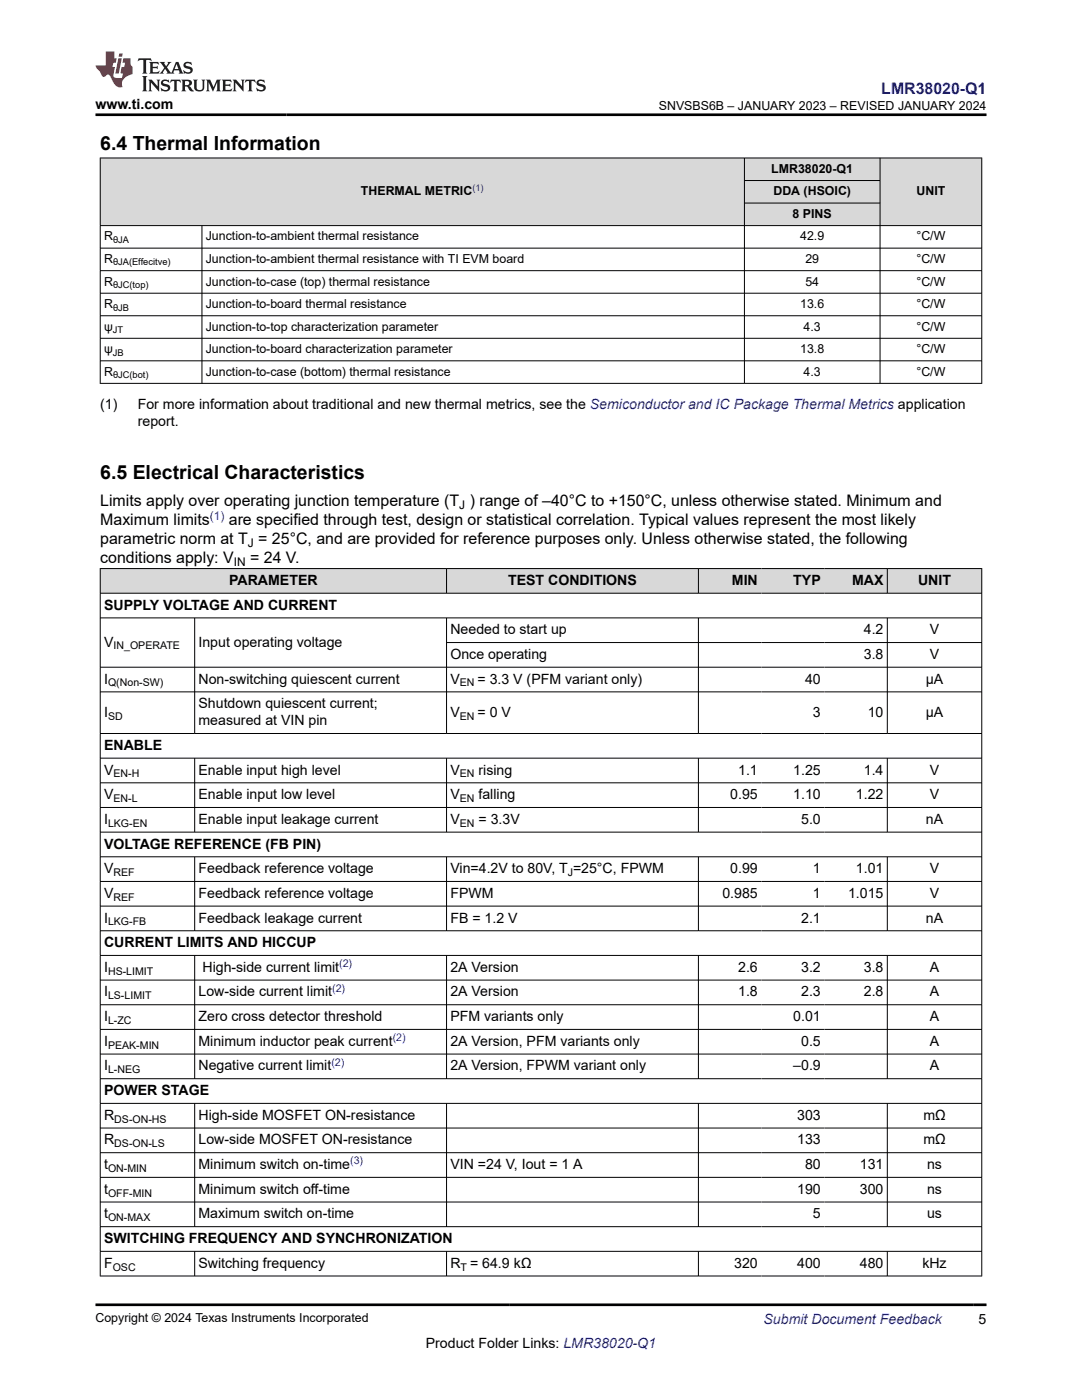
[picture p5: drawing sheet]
<svg xmlns="http://www.w3.org/2000/svg" width="216mm" height="279mm" viewBox="0 0 216 279" stroke-linecap="round" stroke-linejoin="round" font-family="sans-serif">
<defs><g id="words">
<g font-size="3.9">
<text x="20" y="29.9">6.4 Thermal Information</text>
<text x="20" y="95.5">6.5 Electrical Characteristics</text>
</g>
<text font-size="3.2" fill="#00f" x="175.9" y="18.7">LMR38020-Q1</text>
<g font-size="3.2">
<text x="20" y="101">Limits apply over operating junction temperature (T ) range of –40°C to +150°C, unless otherwise stated. Minimum and</text>
<text x="20" y="104.8">Maximum limits</text>
<text x="45.7" y="104.8">are specified through test, design or statistical correlation. Typical values represent the most likely</text>
<text x="20" y="108.6">parametric norm at T = 25°C, and are provided for reference purposes only. Unless otherwise stated, the following</text>
<text x="20" y="112.4">conditions apply: V</text>
<text x="49.9" y="112.4">= 24 V.</text>
</g>
<g font-size="2.8">
<text x="19" y="21.8">www.ti.com</text>
<text x="20" y="81.7">(1)</text>
<text x="27.5" y="81.7">For more information about traditional and new thermal metrics, see the Semiconductor and IC Package Thermal Metrics application</text>
<text x="27.5" y="85">report.</text>
<text x="45.7" y="116.7">PARAMETER</text>
<text x="101.4" y="116.7">TEST CONDITIONS</text>
<text x="146" y="116.7">MIN</text>
<text x="158.3" y="116.7">TYP</text>
<text x="170" y="116.7">MAX</text>
<text x="183.2" y="116.7">UNIT</text>
<text x="20.8" y="121.7">SUPPLY VOLTAGE AND CURRENT</text>
<text x="20.8" y="129">V</text>
<text x="39.6" y="129">Input operating voltage</text>
<text x="89.9" y="126.6">Needed to start up</text>
<text x="89.9" y="131.5">Once operating</text>
<text x="172.4" y="126.6">4.2</text>
<text x="172.4" y="131.5">3.8</text>
<text x="185.5" y="126.6">V</text>
<text x="185.5" y="131.5">V</text>
<text x="20.8" y="136.4">I</text>
<text x="39.6" y="136.4">Non-switching quiescent current</text>
<text x="89.9" y="136.4">V</text>
<text x="95.3" y="136.4">= 3.3 V (PFM variant only)</text>
<text x="160.6" y="136.4">40</text>
<text x="184.7" y="136.4">µA</text>
<text x="20.8" y="143">I</text>
<text x="39.6" y="141.4">Shutdown quiescent current;</text>
<text x="89.9" y="143">V</text>
<text x="95.3" y="143">= 0 V</text>
<text x="162.2" y="143">3</text>
<text x="173.1" y="143">10</text>
<text x="184.7" y="143">µA</text>
<text x="20.8" y="149.7">ENABLE</text>
<text x="39.6" y="144.7">measured at VIN pin</text>
<text x="20.8" y="154.6">V</text>
<text x="39.6" y="154.6">Enable input high level</text>
<text x="89.9" y="154.6">V</text>
<text x="95.5" y="154.6">rising</text>
<text x="147.3" y="154.6">1.1</text>
<text x="158.3" y="154.6">1.25</text>
<text x="172.4" y="154.6">1.4</text>
<text x="185.5" y="154.6">V</text>
<text x="20.8" y="159.5">V</text>
<text x="39.6" y="159.5">Enable input low level</text>
<text x="89.9" y="159.5">V</text>
<text x="95.5" y="159.5">falling</text>
<text x="145.7" y="159.5">0.95</text>
<text x="158.3" y="159.5">1.10</text>
<text x="170.8" y="159.5">1.22</text>
<text x="185.5" y="159.5">V</text>
<text x="20.8" y="164.4">I</text>
<text x="39.6" y="164.4">Enable input leakage current</text>
<text x="89.9" y="164.4">V</text>
<text x="95.5" y="164.4">= 3.3V</text>
<text x="159.9" y="164.4">5.0</text>
<text x="184.7" y="164.4">nA</text>
<text x="20.8" y="169.3">VOLTAGE REFERENCE (FB PIN)</text>
<text x="20.8" y="174.3">V</text>
<text x="20.8" y="179.2">V</text>
<text x="39.6" y="174.3">Feedback reference voltage</text>
<text x="39.6" y="179.2">Feedback reference voltage</text>
<text x="89.9" y="174.3">Vin=4.2V to 80V, T =25°C, FPWM</text>
<text x="89.9" y="179.2">FPWM</text>
<text x="144.2" y="179.2">0.985</text>
<text x="145.7" y="174.3">0.99</text>
<text x="162.2" y="174.3">1</text>
<text x="162.2" y="179.2">1</text>
<text x="169.2" y="179.2">1.015</text>
<text x="170.8" y="174.3">1.01</text>
<text x="185.5" y="174.3">V</text>
<text x="185.5" y="179.2">V</text>
<text x="20.8" y="184.1">I</text>
<text x="39.6" y="184.1">Feedback leakage current</text>
<text x="89.9" y="184.1">FB = 1.2 V</text>
<text x="159.9" y="184.1">2.1</text>
<text x="184.7" y="184.1">nA</text>
<text x="20.8" y="189">CURRENT LIMITS AND HICCUP</text>
<text x="20.8" y="194">I</text>
<text x="40.4" y="194">High-side current limit</text>
<text x="89.9" y="194">2A Version</text>
<text x="147.3" y="194">2.6</text>
<text x="159.9" y="194">3.2</text>
<text x="172.4" y="194">3.8</text>
<text x="185.5" y="194">A</text>
<text x="20.8" y="198.9">I</text>
<text x="20.8" y="203.8">I</text>
<text x="39.6" y="198.9">Low-side current limit</text>
<text x="39.6" y="203.8">Zero cross detector threshold</text>
<text x="89.9" y="198.9">2A Version</text>
<text x="89.9" y="203.8">PFM variants only</text>
<text x="147.3" y="198.9">1.8</text>
<text x="158.3" y="203.8">0.01</text>
<text x="159.9" y="198.9">2.3</text>
<text x="172.4" y="198.9">2.8</text>
<text x="185.5" y="198.9">A</text>
<text x="185.5" y="203.8">A</text>
<text x="20.8" y="208.7">I</text>
<text x="39.6" y="208.7">Minimum inductor peak current</text>
<text x="89.9" y="208.7">2A Version, PFM variants only</text>
<text x="159.9" y="208.7">0.5</text>
<text x="185.5" y="208.7">A</text>
<text x="20.8" y="213.6">I</text>
<text x="39.6" y="213.6">Negative current limit</text>
<text x="89.9" y="213.6">2A Version, FPWM variant only</text>
<text x="158.3" y="213.6">–0.9</text>
<text x="185.5" y="213.6">A</text>
<text x="20.8" y="218.6">POWER STAGE</text>
<text x="20.8" y="223.5">R</text>
<text x="39.6" y="223.5">High-side MOSFET ON-resistance</text>
<text x="159.1" y="223.5">303</text>
<text x="184.2" y="223.5">mΩ</text>
<text x="20.8" y="228.4">R</text>
<text x="20.8" y="233.3">t</text>
<text x="39.6" y="228.4">Low-side MOSFET ON-resistance</text>
<text x="39.6" y="233.3">Minimum switch on-time</text>
<text x="89.9" y="233.3">VIN =24 V, Iout = 1 A</text>
<text x="159.1" y="228.4">133</text>
<text x="160.6" y="233.3">80</text>
<text x="171.6" y="233.3">131</text>
<text x="184.2" y="228.4">mΩ</text>
<text x="185" y="233.3">ns</text>
<text x="20.8" y="238.2">t</text>
<text x="39.6" y="238.2">Minimum switch off-time</text>
<text x="159.1" y="238.2">190</text>
<text x="171.6" y="238.2">300</text>
<text x="185" y="238.2">ns</text>
<text x="20.8" y="243.2">t</text>
<text x="39.6" y="243.2">Maximum switch on-time</text>
<text x="162.2" y="243.2">5</text>
<text x="185" y="243.2">us</text>
<text x="20.8" y="248.1">SWITCHING FREQUENCY AND SYNCHRONIZATION</text>
<text x="20.8" y="253">F</text>
<text x="39.6" y="253">Switching frequency</text>
<text x="89.9" y="253">R = 64.9 kΩ</text>
<text x="146.5" y="253">320</text>
<text x="159.1" y="253">400</text>
<text x="171.6" y="253">480</text>
<text x="184" y="253">kHz</text>
<text x="85" y="269">Product Folder Links: LMR38020-Q1</text>
<text x="195.3" y="264.2">5</text>
</g>
<text font-size="2.8" fill="#00f" x="152.4" y="264.2">Submit Document Feedback</text>
<g font-size="2.5">
<text x="131.5" y="21.9">SNVSBS6B – JANUARY 2023 – REVISED JANUARY 2024</text>
<text x="153.9" y="34.5">LMR38020-Q1</text>
<text x="72" y="39">THERMAL METRIC</text>
<text x="154.3" y="39">DDA (HSOIC)</text>
<text x="182.9" y="39">UNIT</text>
<text x="20.8" y="48">R</text>
<text x="41.1" y="48">Junction-to-ambient thermal resistance</text>
<text x="158.2" y="43.5">8 PINS</text>
<text x="159.7" y="48">42.9</text>
<text x="182.9" y="48">°C/W</text>
<text x="20.8" y="52.5">R</text>
<text x="41.1" y="52.5">Junction-to-ambient thermal resistance with TI EVM board</text>
<text x="160.7" y="52.5">29</text>
<text x="182.9" y="52.5">°C/W</text>
<text x="20.8" y="57">R</text>
<text x="41.1" y="57">Junction-to-case (top) thermal resistance</text>
<text x="160.7" y="57">54</text>
<text x="182.9" y="57">°C/W</text>
<text x="20.8" y="61.5">R</text>
<text x="20.8" y="66">ψ</text>
<text x="41.1" y="61.5">Junction-to-board thermal resistance</text>
<text x="41.1" y="66">Junction-to-top characterization parameter</text>
<text x="159.7" y="61.5">13.6</text>
<text x="160.4" y="66">4.3</text>
<text x="182.9" y="61.5">°C/W</text>
<text x="182.9" y="66">°C/W</text>
<text x="20.8" y="70.5">ψ</text>
<text x="41.1" y="70.5">Junction-to-board characterization parameter</text>
<text x="159.7" y="70.5">13.8</text>
<text x="182.9" y="70.5">°C/W</text>
<text x="20.8" y="75">R</text>
<text x="41.1" y="75">Junction-to-case (bottom) thermal resistance</text>
<text x="160.4" y="75">4.3</text>
<text x="182.9" y="75">°C/W</text>
<text x="19" y="263.9">Copyright © 2024 Texas Instruments Incorporated</text>
</g>
<g font-size="2.4">
<text x="91.6" y="101.6">J</text>
<text x="46.7" y="113.1">IN</text>
<text x="49.5" y="109.2">J</text>
</g>
<text font-size="2.4" fill="#00f" x="41.9" y="103.7">(1)</text>
<g font-size="2.1">
<text x="22.6" y="129.6">IN_OPERATE</text>
<text x="21.6" y="137">Q(Non-SW)</text>
<text x="91.8" y="137">EN</text>
<text x="21.6" y="143.6">SD</text>
<text x="91.8" y="143.6">EN</text>
<text x="22.6" y="155.1">EN-H</text>
<text x="91.8" y="155.1">EN</text>
<text x="22.6" y="160.1">EN-L</text>
<text x="91.8" y="160.1">EN</text>
<text x="21.6" y="165">LKG-EN</text>
<text x="91.8" y="165">EN</text>
<text x="22.6" y="174.8">REF</text>
<text x="22.6" y="179.8">REF</text>
<text x="113.3" y="174.8">J</text>
<text x="21.6" y="184.7">LKG-FB</text>
<text x="21.6" y="194.5">HS-LIMIT</text>
<text x="21.6" y="199.4">LS-LIMIT</text>
<text x="21.6" y="204.4">L-ZC</text>
<text x="21.6" y="209.3">PEAK-MIN</text>
<text x="21.6" y="214.2">L-NEG</text>
<text x="22.8" y="224">DS-ON-HS</text>
<text x="21.6" y="233.9">ON-MIN</text>
<text x="22.8" y="229">DS-ON-LS</text>
<text x="21.6" y="238.8">OFF-MIN</text>
<text x="21.6" y="243.7">ON-MAX</text>
<text x="22.5" y="253.6">OSC</text>
<text x="91.9" y="253.6">T</text>
</g>
<g font-size="2.1" fill="#00f">
<text x="66.3" y="197.9">(2)</text>
<text x="67.7" y="193">(2)</text>
<text x="78.4" y="207.8">(2)</text>
<text x="66.1" y="212.7">(2)</text>
<text x="69.9" y="232.4">(3)</text>
</g>
<text font-size="1.9" fill="#00f" x="94.3" y="38.2">(1)</text>
<g font-size="1.9">
<text x="22.6" y="48.5">θJA</text>
<text x="22.6" y="53">θJA(Effecitve)</text>
<text x="22.6" y="57.5">θJC(top)</text>
<text x="22.6" y="62">θJB</text>
<text x="22.5" y="66.5">JT</text>
<text x="22.5" y="71">JB</text>
<text x="22.6" y="75.5">θJC(bot)</text>
</g>
</g></defs>
<g fill="#d8d8d8">
<path d="M20 31.5h175.9v4.5h-175.9z" fill-rule="evenodd"/>
<path d="M20.1 31.6h128.4v13.4h-128.4z" fill-rule="evenodd"/>
<path d="M148.6 31.6h26.9v4.4h-26.9z" fill-rule="evenodd"/>
<path d="M175.7 31.6h20.1v13.4h-20.1z" fill-rule="evenodd"/>
<path d="M148.6 36.1h26.9v4.4h-26.9z" fill-rule="evenodd"/>
<path d="M148.6 40.6h26.9v4.4h-26.9z" fill-rule="evenodd"/>
</g>
<g fill="none" stroke="#000" stroke-width=".2">
<path d="M19.9 31.5h176.1M20 31.5v45.1M148.5 31.5v45.1M148.5 36h27.2M175.6 31.5v45.1M195.9 31.5v45.1M19.9 45h176.1M19.9 49.5h176.1M19.9 54h176.1M19.9 58.5h176.1M40.3 45v31.6M148.5 40.5h27.2"/>
<path d="M19.9 63h176.1M19.9 67.5h176.1M19.9 72h176.1M19.9 76.5h176.1"/>
</g>
<g fill="#d8d8d8">
<path d="M20 113.5h175.9v4.9h-175.9z" fill-rule="evenodd"/>
<path d="M20.1 113.5h68.9v4.8h-68.9z" fill-rule="evenodd"/>
<path d="M89.2 113.5h50.1v4.8h-50.1z" fill-rule="evenodd"/>
<path d="M139.4 113.5h12.5v4.8h-12.5z" fill-rule="evenodd"/>
<path d="M151.9 113.5h12.6v4.8h-12.6z" fill-rule="evenodd"/>
<path d="M164.5 113.5h12.5v4.8h-12.5z" fill-rule="evenodd"/>
<path d="M177.1 113.5h18.7v4.8h-18.7z" fill-rule="evenodd"/>
</g>
<g fill="none" stroke="#000" stroke-width=".2">
<path d="M19.9 113.5h176.1M19.9 118.4h176.1M20 113.4v141.3M89.1 113.4v5.1M139.4 113.4v5.1M177.1 113.4v5.1M195.9 113.4v141.3M19.9 123.3h176.1M19.9 138.1h176.1M38.8 123.3v23.1M89.1 123.3v23.1M89.1 128.2h106.9"/>
<path d="M139.4 123.3v23.1M177.1 123.3v23.1M196 133.2h-176.1M19.9 146.4h176.1M19.9 151.3h176.1M19.9 156.2h176.1M38.8 151.3v14.8M89.1 151.3v14.8M139.4 151.3v14.8M177.1 151.3v14.8M19.9 161.1h176.1M19.9 166.1h176.1"/>
<path d="M19.9 171h176.1M19.9 175.9h176.1M38.8 171v14.8M89.1 171v14.8M139.4 171v14.8M177.1 171v14.8M19.9 180.8h176.1M19.9 185.8h176.1M19.9 190.7h176.1M19.9 195.6h176.1M38.8 190.7v24.6M89.1 190.7v24.6"/>
<path d="M139.4 190.7v24.6M177.1 190.7v24.6M19.9 200.5h176.1M19.9 205.4h176.1M19.9 210.4h176.1M19.9 215.3h176.1M19.9 220.2h176.1M19.9 225.1h176.1M19.9 230h176.1M19.9 235h176.1M19.9 239.9h176.1M38.8 220.2v24.7"/>
<path d="M89.1 220.2v24.7M139.4 220.2v24.7M177.1 220.2v24.7M19.9 244.8h176.1M19.9 249.7h176.1M19.9 254.7h176.1M38.8 249.7v5M89.1 249.7v5M139.4 249.7v5M177.1 249.7v5"/>
</g>
<path d="M27.7 11.6l-.2 .6 .5-.2h.6v.1v2.2l-.2 .4h1l-.2-.4v-2.2v-.1h.5l.5 .2-.1-.6zM29.8 12.4l.2 .3v1.6l-.2 .4h1.9l.1-.6a1.08 1.08 0 0 1-1.3 .2v-.7h.6l.4 .2v-.7l-.4 .2h-.6v-.5l.2-.2a1 1 0 0 1 1 .3l-.1-.5zM31.8 12.4l1 1.1-1 1.2h.9l-.2-.2 .4-.8 .5 .8-.2 .2h1.6l-.2-.2 .1-.5h1l.1 .5-.1 .2h.9l-.2-.4-.8-1.9h-.5l-1 2.1-.8-1.1 .9-1h-.8l.2 .2-.5 .6-.3-.6 .1-.2zM35.2 12.8l.4 1h-.8zM36.8 12.5a.65 .65 0 0 0-.2 .7 .65 .65 0 0 0 .6 .5l.7 .1 .1 .3a.79 .79 0 0 1-.7 .4 .79 .79 0 0 1-.7-.5l.1 .7 .2-.1a.93 .93 0 0 0 1.1 0 .93 .93 0 0 0 .4-.9 1.46 1.46 0 0 0-1.2-.6l-.1-.3a1.09 1.09 0 0 1 1.2 .2l-.2-.6-.1 .1-.6-.2zM28.4 15.2l.2 .4v2.2l-.2 .4h1l-.2-.4v-2.2l.2-.4zM29.6 15.9l.2 .4v1.5l-.2 .4h.8l-.3-.4v-1.3l1.7 1.8v-2l.2-.4h-.8l.2 .2 .1 1.1-1.2-1.3zM32.3 16a.65 .65 0 0 0-.2 .8 .65 .65 0 0 0 .7 .4l.6 .2 .1 .2a.79 .79 0 0 1-.7 .4 .79 .79 0 0 1-.7-.5l.1 .7 .2-.1a.93 .93 0 0 0 1.1 .1 .93 .93 0 0 0 .4-1 1.46 1.46 0 0 0-1.2-.5l-.1-.4a1.09 1.09 0 0 1 1.2 .2l-.2-.6-.1 .1-.6-.1zM34.1 15.9l-.1 .6a.63 .63 0 0 1 .7-.3l.1 1.6-.3 .4h1l-.2-.4v-1.6a.66 .66 0 0 1 .8 .3l-.1-.6zM36.2 15.9l.2 .4v1.5l-.2 .4h.9l-.2-.2v-.7h.5l.1 .2a.79 .79 0 0 0 1.2 .6l-1-.9a.61 .61 0 0 0 .6-.6 .61 .61 0 0 0-.5-.7zM36.9 16.2h.2a.47 .47 0 0 1 .5 .1 .47 .47 0 0 1 .1 .5l-.2 .1-.6 .1zM38.5 15.9l.2 .2a2.27 2.27 0 0 0 .4 2 1.04 1.04 0 0 0 1.7-.7v-1.3l.2-.2h-.8l.2 .4v1.1a.6 .6 0 0 1-.6 .6 .6 .6 0 0 1-.6-.6v-1.1l.3-.4zM41.1 15.9l.2 .4v1.5l-.2 .4h.7l-.2-.4v-1.4l.9 1.9 .8-1.9v1.4l-.2 .4h1l-.3-.4v-1.5l.3-.4h-.8l-.7 1.5-.7-1.5zM44.3 15.9l.2 .4v1.5l-.2 .4h1.9l.1-.6a1.09 1.09 0 0 1-1.3 .2v-.7h.6l.4 .2v-.6l-.4 .2h-.6v-.6l.2-.1a1.01 1.01 0 0 1 1 .3l-.1-.6zM46.4 15.9l.3 .4v1.5l-.3 .4h.8l-.2-.4v-1.3l1.6 1.8v-2l.2-.4h-.7l.2 .2v1.1l-1.2-1.3zM49 15.9l-.1 .6a.63 .63 0 0 1 .8-.3v1.6l-.3 .4h1l-.2-.4v-1.6a.66 .66 0 0 1 .8 .3l-.1-.6zM51.4 16a.65 .65 0 0 0-.2 .8 .65 .65 0 0 0 .6 .4l.6 .2 .2 .2a.79 .79 0 0 1-.8 .4 .79 .79 0 0 1-.6-.5l.1 .7 .2-.1a.93 .93 0 0 0 1 .1 .93 .93 0 0 0 .5-1 1.46 1.46 0 0 0-1.3-.5l-.1-.4a1.09 1.09 0 0 1 1.3 .2l-.2-.6-.2 .1-.5-.1z" fill="#231f20"/>
<path d="M21.1 10.3v2.7h-2.1l.1 .4 .9 1a.95 .95 0 0 0 .9 .9 .59 .59 0 0 1 .6-.4 .59 .59 0 0 1 .5 .3l.4 .8a1.59 1.59 0 0 0 2.1 1.4 1.61 1.61 0 0 1 1-2.3l1-.3-.1-1.5a1.59 1.59 0 0 1-.4-1.7h-1.4l-.2 .9h.5l-.1 .9h-.5l-.2 .9v.3l.4 .1-.2 .9h-.6a.73 .73 0 0 1-1.1-.7l.3-1.5h-.5l.2-.9h.5l.2-.9h-.5v-1.3zM23.6 11.6l-.6 3.1h.7l.6-3.1zM23.8 10.7l-.1 .6h.7l.1-.6z" fill="#ed1c24"/>
<path d="M19 22.9h177.8M19 260.4h177.8" fill="none" stroke="#000" stroke-width=".53"/>
<use href="#words"/>
</svg>
